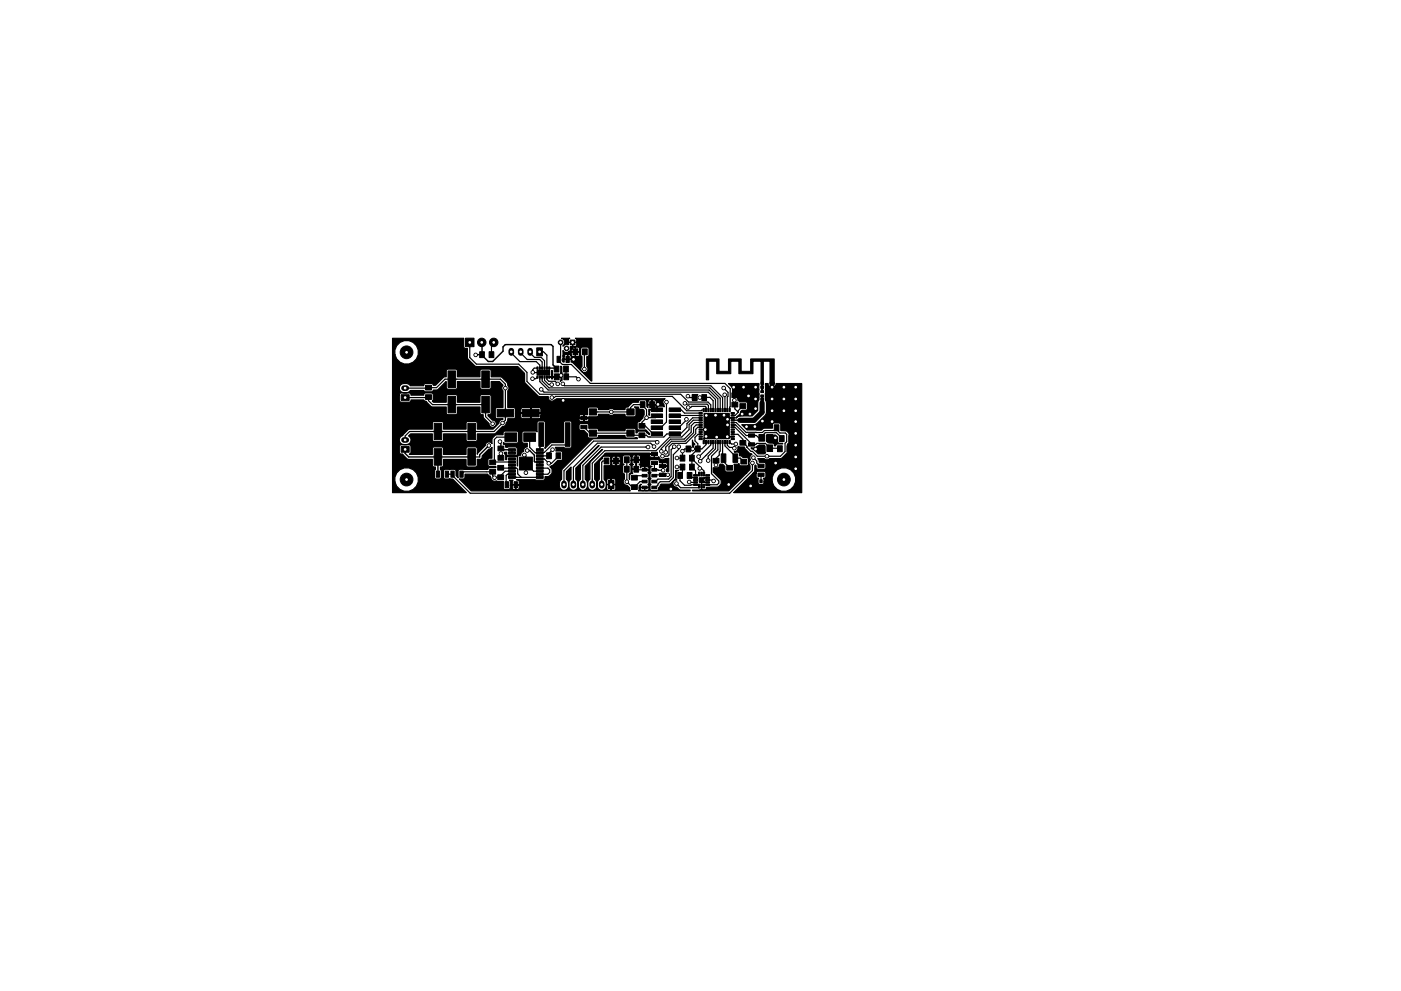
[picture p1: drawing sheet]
<svg xmlns="http://www.w3.org/2000/svg" width="297mm" height="210mm" viewBox="0 0 297 210" stroke-linecap="round" stroke-linejoin="round" font-family="sans-serif">
<g fill="#000" stroke="#000" stroke-width=".21">
<path d="M95 78.7h1.6v3.5h-1.6zM98.7 71.7h1.8v1.8h-1.8zM101.7 74.6h1v1.3h-1zM102.1 78.7h1.7v3.5h-1.7zM103.7 74.6h1v1.3h-1zM113.8 77.8h.3v.5h-.3zM113.8 79.7h.3v.5h-.3zM113.9 78.5h2.6v1h-2.6zM113.9 78.6h1.2v.9h-1.2zM114.3 77.8h.3v.5h-.3zM114.3 79.7h.3v.5h-.3zM114.8 77.8h.3v.5h-.3z"/>
<path d="M114.8 79.7h.3v.5h-.3zM113.8 73.8h1.2v1.7h-1.2zM115.3 78.6h1.2v.9h-1.2zM115.3 77.8h.3v.5h-.3zM115.3 79.7h.3v.5h-.3zM115.8 77.8h.3v.5h-.3zM115.8 79.7h.3v.5h-.3zM116.3 77.8h.3v.5h-.3zM116.3 79.7h.3v.5h-.3zM117.5 77.7h1v1.2h-1zM117.5 79.3h1v1.3h-1zM118.1 75.6h.7v1.3h-.7z"/>
<path d="M119.5 77.7h1v1.2h-1zM119.5 79.3h1v1.3h-1zM120 75.6h.7v1.3h-.7zM120.9 72.1h1v1h-1zM121.5 74h1v1.3h-1zM123.5 74h1v1.3h-1zM149.8 76.1h2.7v2.7h2v-2.7h2.7v2.7h2v-2.7h5v5.2l-.5-.1-.1 .1 .1 .1 .5-.1v.2h-.9v-4.9h-1.4v4.9h-.6v-4.9h-1.7v2.7h-3v-2.7h-1.7v2.7h-3v-2.7h-1.7v4h-.4zM85.1 94.7h1.6v1.2h-1.6zM85.1 83.7h1.6v1.2h-1.6zM90.2 83.7h1.3v1h-1.3zM90.2 81.7h1.3v1h-1.3zM92.1 95.2h1.6v3.5h-1.6z"/>
<path d="M92.1 89.8h1.6v3.5h-1.6zM95 84.1h1.6v3.5h-1.6zM99.2 95.2h1.6v3.5h-1.6zM99.2 89.8h1.6v3.5h-1.6zM102.1 84.1h1.7v3.5h-1.7zM103.8 97.6h1.3v1h-1.3zM103.8 99.6h1.3v1h-1.3zM105.4 86.8h3.5v1.6h-3.5zM105.5 98.7h1.3v1h-1.3zM105.6 94.6h1.2v1h-1.2zM105.6 96.6h1.2v1h-1.2zM107.1 91.8h2.4v1.8h-2.4z"/>
<path d="M107.8 95.2h1.5v.4h-1.5zM107.8 95.8h1.5v.5h-1.5zM107.8 96.5h1.5v.4h-1.5zM107.8 97.1h1.5v.5h-1.5zM107.8 97.8h1.5v.4h-1.5zM107.8 98.4h1.5v.5h-1.5zM107.8 99.1h1.5v.4h-1.5zM110.1 97h2.8v2.7h-2.8zM110.8 86.8h3.5v1.6h-3.5zM111.1 91.8h2.4v1.8h-2.4zM113.7 99.1h1.5v.4h-1.5zM113.7 98.4h1.5v.5h-1.5z"/>
<path d="M113.7 97.8h1.5v.4h-1.5zM113.7 97.1h1.5v.5h-1.5zM113.7 96.5h1.5v.4h-1.5zM113.7 95.8h1.5v.5h-1.5zM113.7 95.2h1.5v.4h-1.5zM114.2 89.7h1v5h-1zM115.9 96.1h1v1.2h-1zM117.9 96.1h1v1.2h-1zM119.8 89.7h1v5h-1zM123.2 88.3h1.3v.7h-1.3zM123.2 90.2h1.3v.7h-1.3zM124.9 86.7h1.6v1.3h-1.6z"/>
<path d="M124.9 91.2h1.6v1.3h-1.6zM128.1 97.2h1v1.2h-1zM130.1 97.2h1v1.2h-1zM132.9 86.7h1.6v1.3h-1.6zM132.9 91.2h1.6v1.3h-1.6zM132.4 98.9h1v1.3h-1zM132.4 96.9h1v1.3h-1zM134.4 98.9h1v1.3h-1zM134.4 96.9h1v1.3h-1zM136.2 99.4h1v.5h-1zM135.5 91.8h1.2v1h-1.2zM135.5 89.8h1.2v1h-1.2z"/>
<path d="M135.8 85.2h1v1.3h-1zM138.1 91.6h2.4v.8h-2.4zM138.1 90.4h2.4v.7h-2.4zM138.1 89.1h2.4v.8h-2.4zM138.1 87.8h2.4v.8h-2.4zM138.1 86.6h2.4v.7h-2.4zM138.2 99.4h1v.5h-1zM137.8 85.2h1v1.3h-1zM138.1 97.8h1.3v.7h-1.3zM138.1 95.9h1.3v.7h-1.3zM139.8 98.5h1.3v.7h-1.3zM141.9 91.6h2.4v.8h-2.4z"/>
<path d="M141.9 90.4h2.4v.7h-2.4zM141.9 89.1h2.4v.8h-2.4zM141.9 87.8h2.4v.8h-2.4zM141.9 86.6h2.4v.7h-2.4zM144.2 96.6h1v1.2h-1zM144.2 98.5h1v1.2h-1zM145.5 94.6h1v1.3h-1zM146.8 83.7h1v1.3h-1zM146.2 96.6h1v1.2h-1zM146.2 98.5h1v1.2h-1zM147.5 94.6h1v1.3h-1zM148.2 87.5h.7v.3h-.7z"/>
<path d="M148.2 88h.7v.3h-.7zM148.2 88.5h.7v.3h-.7zM148.2 89h.7v.3h-.7zM148.2 89.5h.7v.3h-.7zM148.2 90h.7v.3h-.7zM148.2 90.5h.7v.3h-.7zM148.2 91h.7v.3h-.7zM148.2 91.5h.7v.3h-.7zM148.2 92h.7v.3h-.7zM148.2 92.5h.7v.3h-.7zM148.2 93h.7v.3h-.7zM148.8 83.7h1v1.3h-1z"/>
<path d="M149.1 93.4h.2v.7h-.2zM149.1 86.6h.2v.7h-.2zM149.6 93.4h.2v.7h-.2zM149.6 86.6h.2v.7h-.2zM150.2 89.7h.5v.4h-.5zM150.2 88.7h.5v.4h-.5zM150.2 90.7h.5v.4h-.5zM150.2 91.7h.5v.4h-.5zM150.1 93.4h.2v.7h-.2zM150.1 86.6h.2v.7h-.2zM150.6 93.4h.2v.7h-.2zM150.6 86.6h.2v.7h-.2z"/>
<path d="M151.2 89.7h.5v.4h-.5zM151.2 88.7h.5v.4h-.5zM151.2 90.7h.5v.4h-.5zM151.2 91.7h.5v.4h-.5zM151.1 93.4h.2v.7h-.2zM151.1 86.6h.2v.7h-.2zM151.6 93.4h.2v.7h-.2zM151.6 86.6h.2v.7h-.2zM152.2 89.7h.5v.4h-.5zM152.2 88.7h.5v.4h-.5zM152.2 90.7h.5v.4h-.5zM152.2 91.7h.5v.4h-.5z"/>
<path d="M152.1 93.4h.2v.7h-.2zM152.1 86.6h.2v.7h-.2zM151.2 97.2h1.2v1h-1.2zM152.6 93.4h.2v.7h-.2zM152.6 86.6h.2v.7h-.2zM152.9 96.3h1v1.8h-1zM153.2 89.7h.5v.4h-.5zM153.2 88.7h.5v.4h-.5zM153.2 90.7h.5v.4h-.5zM153.2 91.7h.5v.4h-.5zM153.1 93.4h.2v.7h-.2zM153.1 86.6h.2v.7h-.2z"/>
<path d="M153.6 93.4h.2v.7h-.2zM153.6 86.6h.2v.7h-.2zM154.1 93.4h.2v.7h-.2zM154.1 86.6h.2v.7h-.2zM154.6 93.4h.2v.7h-.2zM154.6 86.6h.2v.7h-.2zM155 93h.7v.3h-.7zM155 92.5h.7v.3h-.7zM155 92h.7v.3h-.7zM155 91.5h.7v.3h-.7zM155 91h.7v.3h-.7zM155 90.5h.7v.3h-.7z"/>
<path d="M155 90h.7v.3h-.7zM155 89.5h.7v.3h-.7zM155 89h.7v.3h-.7zM155 88.5h.7v.3h-.7zM155 88h.7v.3h-.7zM155 87.5h.7v.3h-.7zM155.2 83.3h1.2v1h-1.2zM155.2 85.3h1.2v1h-1.2zM154.1 98.7h1.2v1h-1.2zM155.4 96.3h1v1.8h-1zM156.9 83.6h1.2v1h-1.2zM156.9 85.6h1.2v1h-1.2z"/>
<path d="M156.9 95.4h1.2v1h-1.2zM156.9 93.4h1.2v1h-1.2zM157.1 97.4h1.2v1h-1.2zM158.7 93.9h1.3v.7h-1.3zM158.7 92h1.3v.7h-1.3zM161.3 82.9h.6v.4h-.6zM161.3 83.8h.6v.4h-.6zM161.3 81h.6v.5h-.6zM161.3 81.9h.6v.5h-.6zM161.3 84.4h.6v.5h-.6zM160.7 98.5h1.3v.7h-1.3zM160.9 92.2h1.2v1.4h-1.2z"/>
<path d="M160.9 94.4h1.2v1.4h-1.2zM162.4 81.9h.6v.5h-.6zM162.4 84.4h.6v.5h-.6zM163.3 81h.9v.5h-.9zM162.6 94.4h1.2v1.4h-1.2zM162.6 92.2h1.2v1.4h-1.2zM164.2 90.1h1v1.3h-1zM164.9 94.6h1v1.2h-1zM165.3 92.4h1v1.3h-1zM166.2 90.1h1v1.3h-1zM166.9 94.6h1v1.2h-1zM167.3 92.4h1v1.3h-1z"/>
<path d="M92.5 99.9h.7v1.3h-.7zM94.4 99.9h.7v1.3h-.7zM95.6 99.9h.7v1.3h-.7zM97.5 99.9h.7v1.3h-.7zM105.5 100.7h1.3v1h-1.3zM107.1 102.2h.7v1.3h-.7zM107.8 99.7h1.5v.5h-1.5zM107.8 100.4h1.5v.4h-1.5zM107.8 101h1.5v.5h-1.5zM109 102.2h.7v1.3h-.7zM113.7 101h1.5v.5h-1.5zM113.7 100.4h1.5v.4h-1.5z"/>
<path d="M113.7 99.7h1.5v.5h-1.5zM129 101.9h1.2v1.7h-1.2zM133.9 100.8h1.2v1h-1.2zM133.9 102.8h1.2v1h-1.2zM136.2 100.6h1v.6h-1zM136.2 101.9h1v.5h-1zM136.2 103.1h1v.6h-1zM138.2 100.6h1v.6h-1zM138.2 101.9h1v.5h-1zM138.2 103.1h1v.6h-1zM139.8 100.4h1.3v.7h-1.3zM143.7 100.2h1v1.3h-1z"/>
<path d="M145.7 100.2h1v1.3h-1zM147.1 100.7h.8v.3h-.8zM147.1 101.2h.8v.3h-.8zM147.1 101.7h.8v.3h-.8zM147.1 102.2h.8v.3h-.8zM147.1 102.7h.8v.3h-.8zM148.1 102.7h.3v.8h-.3zM148.1 100.2h.3v.8h-.3zM148.6 100.2h.3v.8h-.3zM148.6 102.7h.3v.8h-.3zM149.1 100.2h.3v.8h-.3zM149.1 102.7h.3v.8h-.3z"/>
<path d="M149.6 100.7h.8v.3h-.8zM149.6 101.2h.8v.3h-.8zM149.6 101.7h.8v.3h-.8zM149.6 102.2h.8v.3h-.8zM149.6 102.7h.8v.3h-.8zM151.2 99.2h1.2v1h-1.2zM154.1 100.7h1.2v1h-1.2zM157.1 99.4h1.2v1h-1.2zM161.1 102.9h.5v.6h-.5zM161.1 101.8h.5v.6h-.5zM160.7 100.4h1.3v.7h-1.3z"/>
<circle cx="86.2" cy="74.7" r="1.35"/>
<circle cx="100.9" cy="75.3" r=".37"/>
<circle cx="102.1" cy="72.6" r=".9"/>
<circle cx="104.7" cy="72.6" r=".9"/>
<circle cx="113" cy="79" r=".37"/>
<circle cx="118.9" cy="72.6" r=".5"/>
<circle cx="119" cy="79.6" r=".37"/>
<circle cx="120.1" cy="73.9" r=".5"/>
<circle cx="121.6" cy="76.2" r=".37"/>
<circle cx="123.9" cy="78.3" r=".37"/>
<circle cx="103.7" cy="94.5" r=".37"/>
<circle cx="104.4" cy="89.9" r=".37"/>
<circle cx="106" cy="93.7" r=".38"/>
<circle cx="106.2" cy="96.2" r=".37"/>
<circle cx="106.6" cy="89.7" r=".37"/>
<circle cx="107.1" cy="82.3" r=".37"/>
<circle cx="111.2" cy="96.5" r=".38"/>
<circle cx="111.8" cy="95.6" r=".38"/>
<circle cx="112.9" cy="80.3" r=".37"/>
<circle cx="114.8" cy="82.6" r=".37"/>
<circle cx="116.3" cy="98.3" r=".38"/>
<circle cx="117" cy="81.6" r=".38"/>
<circle cx="117" cy="84.3" r=".37"/>
<circle cx="117.1" cy="95.4" r=".37"/>
<circle cx="118.3" cy="81.4" r=".37"/>
<circle cx="119.3" cy="81.4" r=".38"/>
<circle cx="119.4" cy="84.9" r=".38"/>
<circle cx="122.7" cy="80.4" r=".37"/>
<circle cx="129.6" cy="87.4" r=".37"/>
<circle cx="137.1" cy="88.6" r=".37"/>
<circle cx="137.4" cy="94.9" r=".38"/>
<circle cx="138.7" cy="94.7" r=".37"/>
<circle cx="139.3" cy="93.8" r=".38"/>
<circle cx="139.5" cy="85.8" r=".37"/>
<circle cx="140.2" cy="95.8" r=".38"/>
<circle cx="140.5" cy="96.8" r=".37"/>
<circle cx="140.6" cy="99.8" r=".37"/>
<circle cx="141.1" cy="96" r=".38"/>
<circle cx="141.3" cy="85.3" r=".38"/>
<circle cx="142.9" cy="94.8" r=".37"/>
<circle cx="143.5" cy="97.2" r=".37"/>
<circle cx="143.5" cy="99.1" r=".37"/>
<circle cx="143.9" cy="94.8" r=".38"/>
<circle cx="144.7" cy="95.7" r=".37"/>
<circle cx="145.2" cy="85.6" r=".37"/>
<circle cx="145.5" cy="89" r=".37"/>
<circle cx="145.8" cy="84" r=".38"/>
<circle cx="145.9" cy="86.4" r=".38"/>
<circle cx="146.9" cy="95.2" r=".37"/>
<circle cx="148.1" cy="96.9" r=".38"/>
<circle cx="148.4" cy="99.4" r=".37"/>
<circle cx="148.4" cy="84.3" r=".38"/>
<circle cx="148.4" cy="97.8" r=".37"/>
<circle cx="149.5" cy="91.1" r=".37"/>
<circle cx="149.7" cy="92.6" r=".37"/>
<circle cx="149.8" cy="88.1" r=".37"/>
<circle cx="150.1" cy="97.7" r=".37"/>
<circle cx="151.7" cy="88.1" r=".37"/>
<circle cx="151.8" cy="98.7" r=".37"/>
<circle cx="151.9" cy="92.7" r=".37"/>
<circle cx="153.4" cy="82.3" r=".38"/>
<circle cx="153.5" cy="88.1" r=".38"/>
<circle cx="153.6" cy="83.8" r=".38"/>
<circle cx="154.2" cy="92.6" r=".38"/>
<circle cx="154.2" cy="89" r=".37"/>
<circle cx="154.2" cy="90.1" r=".37"/>
<circle cx="155.5" cy="82.1" r=".37"/>
<circle cx="155.7" cy="95.1" r=".37"/>
<circle cx="155.7" cy="84.9" r=".37"/>
<circle cx="156" cy="94.2" r=".37"/>
<circle cx="157.3" cy="87.8" r=".37"/>
<circle cx="157.6" cy="82.1" r=".37"/>
<circle cx="158.3" cy="90.5" r=".37"/>
<circle cx="158.7" cy="84" r=".37"/>
<circle cx="159" cy="87.8" r=".37"/>
<circle cx="159.5" cy="98.2" r=".37"/>
<circle cx="159.7" cy="97.1" r=".37"/>
<circle cx="160" cy="90.5" r=".37"/>
<circle cx="160.2" cy="95.3" r=".38"/>
<circle cx="160.2" cy="82.1" r=".37"/>
<circle cx="160.2" cy="86.7" r=".38"/>
<circle cx="160.2" cy="84.6" r=".38"/>
<circle cx="161.6" cy="89.3" r=".37"/>
<circle cx="162.6" cy="96.8" r=".37"/>
<circle cx="163.7" cy="89.4" r=".37"/>
<circle cx="163.7" cy="87.1" r=".37"/>
<circle cx="163.7" cy="82.1" r=".37"/>
<circle cx="163.7" cy="84.6" r=".37"/>
<circle cx="164.4" cy="92.9" r=".37"/>
<circle cx="164.5" cy="98.2" r=".37"/>
<circle cx="166.2" cy="87.1" r=".37"/>
<circle cx="166.2" cy="82.1" r=".37"/>
<circle cx="166.2" cy="84.6" r=".38"/>
<circle cx="168.7" cy="87.1" r=".37"/>
<circle cx="168.7" cy="89.4" r=".37"/>
<circle cx="168.7" cy="82.1" r=".37"/>
<circle cx="168.7" cy="96.9" r=".37"/>
<circle cx="168.7" cy="94.4" r=".37"/>
<circle cx="168.7" cy="99.4" r=".37"/>
<circle cx="168.7" cy="91.9" r=".37"/>
<circle cx="168.7" cy="84.6" r=".37"/>
<circle cx="86.2" cy="101.7" r="1.35"/>
<circle cx="104.9" cy="101.3" r=".37"/>
<circle cx="111.5" cy="100.3" r=".37"/>
<circle cx="132.9" cy="102.2" r=".37"/>
<circle cx="141.6" cy="100.7" r=".37"/>
<circle cx="142.2" cy="103.8" r=".37"/>
<circle cx="143.4" cy="102.6" r=".37"/>
<circle cx="146.1" cy="102.3" r=".38"/>
<circle cx="151.3" cy="102" r=".37"/>
<circle cx="154.5" cy="102.8" r=".38"/>
<circle cx="159.1" cy="103.1" r=".38"/>
<circle cx="166.2" cy="101.7" r="1.35"/>
</g>
<path d="M108.4 74.4v.5M110.4 74.4v.5M112.4 74.4v.5M85.7 93.3h.4M85.7 82.3h.4M119.6 102.5v.5M121.6 102.5v.5M123.6 102.5v.5M125.6 102.5v.5M127.6 102.5v.5" fill="none" stroke="#000" stroke-width="1.2"/>
<path d="M155.6 82.1l.2 .3v1.4M158.3 90.5h.5M161.6 85.5h.1M161.6 81.3v1.8M161.6 84v1.4M161.6 85.4v.1M163.7 82.1h5v2.5M166.2 84.6h-2.5v2.5h5v12.3l-1.2-1.2h-3M168.7 89.4h-6.9l-.2-.1-1.3 1.2" fill="none" stroke="#000" stroke-width=".5"/>
<g fill="none" stroke="#000" stroke-width=".25">
<path d="M99.6 72.6v3.2l1.4 1.5h9l1.7 1.7v1.9l2.7 2.7h29.9l1.7 1.7h4.1l.6 .6v1.1M100.9 75.2l-.1 .1M102.1 72.6l.1 .1M102.2 75.2v.2M104.7 72.6l-.5 .5v2.1M108.4 74.6v.3l1.8 1.8h3.5l.8 .8v.6M110.4 74.6v.3l1.4 1.4h2.6l.5 .5v1.3M112.4 74.6v.3l.9 .9h1.4l.8 .7v1.6M113.9 78.1h-.6l-.3 .3v.6h2.2M113.9 80l-.3 .3h-.7M114.4 74.6h.8l.7 .7v2.8M114.5 80v1l1.7 1.7h34.1l1.9 1.9v2.4"/>
<path d="M114.9 80v.8l1.5 1.5h34.1l2.2 2.2v2.5M115.5 80v.7l.9 .9h.6M115.9 80v.5l.5 .4h1.3l.5 .5M117.8 78.1l.2 .2v-.1M118.9 72.6v3.2l-.4 .4v.3l.7 .8h1.9l4.1 4h28.5l1.1 1.2-.1 4.5M118.9 79.6l-.2 .3-2.2 .1M120 78.3l.1 1.6h2.1l.4 .5M121.4 72.6v1.4l.6 .6v1.2l-.4 .4h-1.2M124 74.6l-.1 3.7M85.9 82.3l6.6-.1 1.9-1.8h11.7l1 1.1v7.6l-2.3 2.4h-18l-.9 1v.8M85.9 84.3l4.9-.1v.8l.9 .8h11.3v2.6l1.4 1.5M100 96.9h1.7"/>
<path d="M104.5 98h4M106 93.7l.2 .2M106.1 99.2l3.4 .1 .3 .3v.9l.7 .8M106.2 96.2v.9M106.2 95.1l.3 .3M108.3 92.7h-3l-.5 .5v4.5l-.4 .4M108.5 100h-1.4l-1 .9v.3l-1.3 .1M108.5 95.4v.7M108.5 98.7v.6M111.2 96.5l.3 .2v3.6M111.5 98.3l1.6 1.7h1.4M112.5 87.6v1.1l-2.1 2.1v5l-.9 .9h-1"/>
<path d="M112.6 99.4h.1M114.5 99.3h1.7l.3 .4v.5l-.4 .4h-1.6v.7h-6M114.8 92.2v2.4l-.3 .3v.5M114.8 82.6l.5 .6h34.9l1.5 1.5v2.3M117 84.3h.5l.3-.2h24.7l3.1 3h3.1l.5-.1M117.1 95.4l-.7 .7v.6h-1.9M118.4 96.7l-1.5 1.6h-.5l-1-.9h-.9M119.3 81.4l.4 .4h31l2.5 2.5v2.7M120.4 92.2v2l-.3 .2h-3.1l-1.6 1.6-.9 .1h-1l-1.2-1.2v-2.2M125.7 87.4h8v-.9l.6-.7h1.7l1.1 1.1v1.7M128.6 97.8h-.8l-.2 .3v4.7M132.9 97.5v4.7l1.2 1.1h.4l1.2-1.1h1"/>
<path d="M134.9 99.5l.1 .2h1.7M137.1 88.6l-1 1v.7h.7l1.7 1.7h.8M137.4 94.9h-10l-3.8 3.8v4.1M137.8 92.7h.1M138.7 94.7l-.8-.7h-11.2l-5.1 5.1v3.7M138.8 96.3h-1.8l-1.2 1.2h-.9M138.8 98.2l-.1 1.5 1.9 .1M138.9 85.8v1.1l.4 .4M139.3 93.8l-.2-.2h-13.2l-6.3 6.3v2.9M139.3 88.2l-.3 .4h-1.9M139.5 85.8h-1.3M141.3 85.3v4.2l-1.2 1.2h-.8"/>
<path d="M142.9 94.8l-.6 .6v5.7l-.5 .5h-2.3l-.5 .6h-.3M143.2 87h1.3l.6 .6h3.5M143.5 99.1h1.2v1l-.5 .6v1.3l.9 1 2.4-.2M143.6 88.1h5M143.9 94.8v.5l-1.1 1.2v4.8l-.9 .9h-1.9l-1 1.2h-.3M145.2 85.6l.2 .1h4.5l.3 .3v1M145.5 89l-1.6 1.7h-.8M145.9 84l.3 .3h1.1M145.9 86.4h.5l.3-.2h2.8l.2 .2v.6M146.7 97.3l1.7 1.7v.4h.3l.5 .5v.7M146.9 95.2h-1.7l-.5 .5v1.5h-1.2M147.9 95.2l-1.2 1.3v2.6l.8 .8v.9"/>
<path d="M148.4 84.3h2.1l.7 .7v2M148.5 97.8h.1M148.6 88.6h-1.7l-1.3 1.3v.8l-1.3 1.4h-2.9l-.7 .6h-3.3l-.3-.4h-3l-.4-.4h-8.6l-1.3-1.3M148.6 89.6h-1.4l-.6 .7v1.4l-1.5 1.5h-2.9l-2 1.9v.7M148.6 90.6h-.7l-.4 .5v.9l-2.1 2.1h-2.8l-.8 .7v1.7l-.2 .3h-1.1M148.6 91.6v.5h-.6l-.7 .7v.7l.6 .6v1.1M148.6 89.1h-1.6l-.9 .9v1.2l-1.6 1.5h-2.5l-2.9 2.9h-10.9l-2.6 2.7v4.5M148.6 90.1h-1l-.5 .6v1.1l-1.9 1.8h-2.8l-1.3 1.3v1.1M149.3 84.3h.1M149.6 96.7h.1M149.8 88.1l.7 .8M150.2 93.8h-.5v.5l-.9 .9h-.9"/>
<path d="M150.5 90.9l-.3 .2h-1.6M150.5 91.9l-1.3 1.1v.8M150.7 93.8v.6l-2.6 2.5M151.2 93.8v1.3l-2.7 2.7M151.7 88.1l-.2 .2v1.6M151.7 93.8v1.4l-1.5 1.6v.9M152.2 93.8v1.6l-1.3 1.4v3.7l1.5 1.5v.5l-.4 .3h-2M152.5 91.9v.3l-.6 .5M152.7 93.8v1.9l-.2 .2v.6l-.7 .7v1.5M153.2 93.8v3.2l.2 .2M153.2 97.2v.5l1.5 1.5M153.4 82.3l1 1v.8l-.2 .1v2.8"/>
<path d="M153.5 91.9l.7 .7h1.1M153.5 88.1l.7 .7v1.3M153.6 83.8l.1 3.2M153.7 93.8v.8l2.6 2.6h.6l.8 .7M153.7 87h.1M154.2 93.8v.7l.5 .4h.8l.2 .2M154.2 90.1h.1M154.7 93.8l.4 .4h.9M155.3 90.1h.7l2.2 2.3h2.2l.5 .5h.6v-.4l.8-.7h2.3l1.1 1.2M155.3 89.6h.8l2.1 2.2h3.4l.5-.5h2.5v-.2l.8 .8h1.1l.3 .3v1.5l-.4 .3v1.8l-.9 1h-4.9l-1.1-1h-.3l-.8-.9v-.2l-.9-.8v-.7l-1-1.1h-1.2v-.5M155.3 87.6v.5M155.3 90.6h.5l3.5 3.7h1l.2-.2h1.8l.9 1 2.1 .1"/>
<path d="M155.5 85.5l.3 .3v.9l.7 .7M155.6 82.1h4.6v4.6l-1.2 1.1h-1.7l-.3 .4h-.4l-.5 .4h-1.6l-.3 .4-.7-.1M155.6 97.2l.7 .7M155.7 84.9v.8M157.5 86.1l-1 1v.4l-.6 .6h-.7M158.4 94.9h.1M159.5 98.2v1.6l-4.8 4.8h-55l-3.7-3.7v-.3h-1.3M159.7 97.1l.8 .7v.4l.5 .6h.3M160 90.5h-1.7M161.3 95.1l-.2 .2M161.5 95.1l-.2 .2h-1.1M162.9 92.9h1.5"/>
<path d="M162.9 94.4v.7M164.8 90.9l.2 .2M164.9 95.1l.1 .1M166.3 89.4l.3 .4v.9M105 100.1h-6.6l-.6 .5M108.5 100.6h-.9l-.3 .3v1.8l.1 .1M136.7 100.9h-1.8l-.4 .4M141.6 100.7h-2.7l-.2 .2M143.4 102.6l.9 .9h3.8l.1-.4M146.1 102.3h1.4M146.2 100.9l.6 .4h.7M147.5 101.3h.1"/>
<path d="M149.6 101.3v.1M150 101.3l-.7 .1M150 102.3h-1.1l-.1 .2v1.4M150 101.8h1.1l.2 .2M154.7 101.2v1.4l-.2 .2M161.3 100.7v1.4"/>
</g>
<g fill="none" stroke="#000" stroke-width=".3">
<path d="M102.2 75.4l1.3 1.3h1l2.2-2.2v-.9l.4-.5h9.8l.3 .4v3.9l.8 .8M102.2 72.7v2.5h-1.3M114.4 74.6v.3M116.5 78.1h1.3M85.9 95.3v.9l.8 .7h13.3M92.8 96.9v3.7M103.7 94.5l-2 2v.4M106.2 93.9v1.2M106.5 95.4h2M111.8 95.6h.5l1 1v1.3l.1 .1h1.1v.7M134.9 97.5v2M155.3 89.1h1.5"/>
<path d="M156.8 89.1l.1 .1M158.7 84l.6 .6h.9M166.2 84.6h2.5M104.4 100.1v.8l.4 .4M159.2 103.1l2.1 .1"/>
</g>
<path d="M163.7 81.3v.8" fill="none" stroke="#000" stroke-width=".9"/>
<path d="M161.6 85.5v2l-1.7 1.7h-3" fill="none" stroke="#000" stroke-width="1.1"/>
<path d="M83.2 71.8h15.1v1.9l.2 .2h.6v2.1l1.6 1.6 .3 .2h8.8l1.4 1.4v1.7l.2 .4 2.7 2.7 .3 .2h1.9a.82 .82 0 0 0 .4 .9 .82 .82 0 0 0 1-.3l.3-.2h23l-.1 .1a.75 .75 0 0 0-.1 1.2v.4l-.2-.1h-1.2l-.1 .8-1.5-.1-.1 1.2-.1-1.3 1.7 .1v-.6l-.3-.5h-1.5l-.1 .7-.3-.3v-1.1h.3l.1 .7h.7l.1-.9v.9h.7l.1-.7-.3-.3h-1.1l-.3 .3h-.3l-.3-.3-1.2 .1-.2 .4-1.3 .1-.9 1-.6 .1-.1 .4h-2.3l-.2-.1a.74 .74 0 0 0-1 .1h-2.1l-.2-.5h-1.9l-.2 .3v1.3h-.7l-.1 .7h.9l.1-.3h1.8l.3-.5h2.1l.2 .1a.74 .74 0 0 0 1-.1h2.3l.2 .5h1.8l.2-.1 .1-.3v-1.3l-.3-.3h.9l.2 .4 .7 .1 .3 .2v1l-.3 .6-.7 .8-.5 .2v1.3l.4 .2h1.4l.8 .8v.2l-1-.7h-1.4l-.2 .3h-.3v-.7l-.3-.2h-1.7l-.3 .5h-5.6l-.2-.5h-1.9v-.8l-.2-.2h-1.6l-.2 .3v.9l.2 .2h.8l.8 .8v.6l.2 .2h1.8l.3-.5h5.6l.2 .5h2.4l.1 .2h-9.5l-6.5 6.4-.1 .4v1.8a1.33 1.33 0 0 0-.5 1.3 1.33 1.33 0 0 0 1 1.1 1.33 1.33 0 0 0 1-1.1 1.33 1.33 0 0 0-.5-1.3v-1.6l1-1v2.6a1.33 1.33 0 0 0-.5 1.3 1.33 1.33 0 0 0 1 1.1 1.33 1.33 0 0 0 1-1.1 1.33 1.33 0 0 0-.5-1.3v-2.4l4.8-4.8h.1l-3.9 4v3.2l-.2 .1a1.37 1.37 0 0 0 .7 2.3 1.33 1.33 0 0 0 1-1.1 1.33 1.33 0 0 0-.5-1.3v-2.8l3.7-3.5-2.7 2.7v3.6l-.2 .1a1.37 1.37 0 0 0 .7 2.3 1.12 1.12 0 0 0 1-1.6v.6a.99 .99 0 0 0 1.1 .9 .99 .99 0 0 0 .9-1.1v.8l.2 .3 .8-.1v-1.1v1.1l.7 .1 .2-.1v-1.1l-1.9 .1-.1-.8-.2-.2h.3l.1 .9h.9v-1.1v1.1h.9l.1-.9-.3-.3h-1.4l-.3 .3-.5-.2v-2.9l1.3-.1 .1-.8h.2v.6l.2 .2 .6 .1 .1-1v.9h.7l.2-.2-.1-.7-1.9 .1v-.8h.2l.1 .7h.8v-.9v.9h.8l.1-.7-.3-.3h-1.2l-.3 .3h-.2l-.4-.3-1.3 .1-.1 .4-.6 .6v3.8l-.5 .8-.1-.4-.4-.4v-3.2l2.1-2.1h9.5l.2 .6h.8v-.7l-10.5 .1 .2-.3h9.3l.1 .2h1v.7l.9-.1 .1 .3a.75 .75 0 0 0 1.2 .1l.8-.1v2.8h-.5v-.5l.2-.2-.1-.5h-1v-.6l.1 .6h.9l.1-.4-.2-.2-1.5-.1v-.4l-.4-.2h-1.3l-.4 .2v1l.5 .2-.4 .5v.7l.2 .2-.2 .3v.7l.2 .2-.2 .4v.7l.2 .2-.2 .3v.7l.4 .3h1.2l.8-1.4h1.7l.3-.1 1-1.1 .1-1.7h.5l-.5 .3v1.4l.2 .3h-.2a.76 .76 0 0 0-.6 .9 .76 .76 0 0 0 .8 .6l.6 .6 2.2 .1v.1h-10.9l.1-.6h.3v.4l.3 .2 .6-.1v-.6l.1 .7h.5l.3-.3-.1-.4-2 .1v-.4l.4-.4 .1 .1-.2 .3 .1 .3 1.7-.1-.2-.5 .2-.4v-.6l-.2-.3 .2-.3v-.7l-.2-.2 .2-.5-.9-.1v-.6v.6h.8l.1-.4-.3-.3h-1.2l-.3 .3v-.5l-.3-.3 .3-.3-.1-.7h-.8v2l-.9 .1 .1 .9h-.4l-.2 .2v1l-.1-.1v-1l.3-.1 .1-.3v-1.4l-.3-.3 .3-.2v-.7h.2v.6l.3 .3-.3 .3v.7h.9v-2l-1.1 .1v-.8h.2l.1 .7h.8v-.9v.9h.8l.1-.7-.3-.3h-1.2l-.3 .3h-.2l-.2-.2-1.2-.1-.4 .3v1.4l.3 .3-.3 .4v1.3l.1 .2 .3 .2v1a.75 .75 0 0 0-.2 .9 .75 .75 0 0 0 .7 .5l.6 .5 .1 .6h-33.7l-2.5-2.5 1.1-.1 .1-.9h4.8l.1 .3 .4 .1a1.26 1.26 0 0 0 1.1 1.1h1.7v1.4l.2 .4h1l.3-.3v-.7h.4l.1 .8 .6 .2 .1-1.1v1l.4 .1 .3-.3v-.7h-1.9v-.7l-.2-.3h.8l-.2 .2 .1 .7h1.3v-.8l-.5-.2 5.7 .1 .3-.3 .1-.5h.5a1.16 1.16 0 0 0 1-.9 1.16 1.16 0 0 0-.5-1.2l.7-.3 .9-1h.8l.3-.2v-1.6l-.4-.2h-1.1l.1-.5-.2-.3 3.1 .2 .4-.3v-5.1l-.1-.3-1.3-.1-.3 .2v4.4h-2.7l-1.2 1.2v-5.5l-.4-.3h-1.1l-.2 .4v1.9l-.4-.1h-2.4l-.4 .2v2.1l.2 .2h.9v.8h-.2a.76 .76 0 0 0-.6 1l-.5 .3-.1 .5h-.4l-.2 .2-.1 2.1-.1-2.2h-2.1l-.1 .8h-.2v-1l-.2-.2 .1-.3h.3l.1 .7 2.2-.1-.1-1.7-.3-.1-2.1 .1-.1-.5-.4-.1v-.4l.4 .1 2.7-.1 .1-2.1-.2-.3h-2.6l-.4 .2v.5l-1.6 .1-.8 .8v1a.76 .76 0 0 0-.9-.3 .76 .76 0 0 0-.5 .7l-1.7 1.9-.1-1.5-2-.1-.3 .4v1.2h-4.8v-1.3l-.3-.3-1.9 .1-.1 1.5h-4.8l-.1-.1 .3-.4-.1-1.4-1.9-.1-.4 .2v1.5l.2 .2h.5l1 1.1 5.3 .1v1.3l.2 .3h.4v.5l-.2 .3v1.3l.1 .3 .3 .1h.8l.3-.2v-1.5l-.2-.3v-.5h.4l.2-.3v-1.3h4.8l.1 1.5 2 .1 .3-.4v-1.2l.9-.2 .1-.6 1.4-1.4 .5-.1 .2-.3v2.3h-.6l-.2 .2v1.3l.3 .3h1.3v.2h-1.4l-.3 .4h-6l-.3 .3v1.5l-.4-.5v-1l-.2-.3h-2.1l-.4 .2 .1 1.7 1.9 .1 2.9 2.9h-15.7v-2.3h.5a2.53 2.53 0 0 0 3.9 1.7 2.53 2.53 0 0 0 0-4.2 2.53 2.53 0 0 0-3.9 1.6v.9h-.5v-18.5h1.5v1.2l.2 .4h2l.2-.4h2.8l.2 .2h.3l1.1 1.2 3.1 .1v1.3l.4 .3 1.9-.1 .1-1.5h4.8v1.3l.2 .3h.4l.1 .6 1.2 1.3v.1a.77 .77 0 0 0 .9 .7 .77 .77 0 0 0 .6-.9 .77 .77 0 0 0-.8-.7l-.9-.9v-.2h.4l.2-.4v-3.5l-.2-.4-2 .1-.1 1.5h-4.8v-1.3l-.4-.3-1.9 .1-.1 1.5h-2.7l-.2-.2 .2-.4-.1-1.1-.3-.2h-1.4l-.3 .4h-2.7l-.1-.3-.3-.1h-1.6l-.3 .1-.1 .2h-1.5v-1.4h1.4a1.33 1.33 0 0 0 1.1 1 1.33 1.33 0 0 0 1.3-.4h2.9l.3 .2h1.4l.3-.3 1-.2 1.7-1.6v1.3l.4 .3 1.9-.1 .1-1.5h4.8v1.3l.3 .3 1.9-.1 .1-1.5h1.8l.7 .7-.1 .2a.74 .74 0 0 0 .1 1v3.6h-1.3l-.3 .3 .1 1.9 1.5 .1v.2a.73 .73 0 0 0-.8 .8l-1.3 1.2h-3.3v-1.3l-.4-.3-1.9 .1-.1 1.5h-4.8l-.1-1.5-1.8-.1-.4 .2v1.4l-5 .1-1.3 1.2a1.08 1.08 0 0 0-.7 1.4 1.08 1.08 0 0 0 1.5 .6 .97 .97 0 0 0 .9-.7 .97 .97 0 0 0-.5-1.1l.5-.4h4.6l.1 1.5 1.9 .1 .3-.3v-1.3h4.8l.1 1.5 1.9 .1 .4-.3v-1.3l3.7-.1 1.6-1.5h.2a.74 .74 0 0 0 .6-.8l.3-.4 .1-.5 1.5-.1 .1-1h1.1v.8l.3 .3h1.8l.1-1.2v1.2h10.2l.1 .6h.8l.1-.7 .1 .7h.6l.3-.3-.1-.4-10.2 .1 .2-.5h8.1l.1 .4h.9l-.1-.7h-.6l-.3 .3h-8.1l-.1-.7-5.3 .1v-.9h1.1l.1 .8h2v-1l.1 1h2l.1-.8-.3-.3h-3.7l-.3 .3h-1.1l-.4-.3h-1.2v-3.6l.1-.1a.74 .74 0 0 0-.1-1l-.2-.7-1.2-1.1-2.2-.1v-1.2l-.2-.4-2 .1-.1 1.5h-4.8l-.1-1.5-1.9-.1-.4 .2v1.4l-.6 .2-1.7 1.6h-.4l-.1-.2-.3-.1h-1.3l-.2 .1-.2 .3h-2.8a1.33 1.33 0 0 0-1.3-.4 1.33 1.33 0 0 0-1.1 .9h-1.4v-7.1h.5l.4 .9a2.53 2.53 0 0 0 4.2 .1 2.53 2.53 0 0 0-1.6-3.9 2.53 2.53 0 0 0-3 2.9h-.5zM116.9 78.6h.2l.2 1.3h1.5l.1-2.2 .2 .1 .1 2.9-.4 .2 .1-.3-.1-.7h-1.5l-.1 .5h-.3v-.4h-.4l.5-.1zM119.1 71.8h1.7l-.3 .3 .1 .5h1.6l.1-.5-.3-.3h3.5v9l-4-3.8-.4-.2-.1-.6h-1.3l-.1 .6-.4-.2 .2-1.1h.2l.1 .7h.6v-.9l.1 .9h.7v-.7l-.3-.3h-.9l-.3 .3h-.2v-1.1a.85 .85 0 0 0 1 .3h.7v.6l.3 .4 .6-.1v-1l.1 1.1h.5l.3-.4-.1-.7-2.4 .1a.81 .81 0 0 0 .6-.8l.2 .7h.8v-.9v.9h.8l.1-.6h.2v1.3l.3 .3v2.1a.76 .76 0 0 0-.1 1.1 .76 .76 0 0 0 1.2 0 .76 .76 0 0 0-.1-1.1v-2l.4-.1 .1-.3-.1-1.5-1.3-.2-.3 .1-.1 .3h-.2l-.3-.4h-1.2l-.4 .3-.1-.4 .5-.1v-.8l.1 .9h.5l.2-.1 .1-.7-1.7-.1-.1 .5a.85 .85 0 0 0-1.1 .4v-.1a.89 .89 0 0 0 .3-.9 .89 .89 0 0 0-.6-.7zM146.8 93.4a.87 .87 0 0 0 .5 .9l-.2 .2v.9l-.3 .3zM146.8 83.7h1.1a.76 .76 0 0 0-.1 1.1h-1zM149.3 87.7h5.3a.74 .74 0 0 0 .3 .9 .9 .9 0 0 0-.3 1.2v2.5l.3 .3-.3 .5h-5l-.3 .1v-1.7l-.3-.4a.9 .9 0 0 0 .3-1.1zM151.4 99.3a.77 .77 0 0 0 .8 0 .77 .77 0 0 0 .4-.7l.1-.1h.5l.5 .5v.9l.4 .2 1.5-.1 .1-.3-.1-1.2 1.1-.1 .1 .3 .3 .1 1.5-.1 .1-.3-.1-1.2-1.1-.1-.4-.4h-.3v-.5l-.2-.3h-.9a.77 .77 0 0 0 .7-1.1l.2-.1 1.2 .1 .2 .5 .9 .8 .5 .3a.74 .74 0 0 0-.3 1.2 .75 .75 0 0 0-.1 1.2v.8l-4.5 4.5h-7.7v-.1l1.5-.1 .5-.2a.57 .57 0 0 0 .6 .2 .57 .57 0 0 0 .4-.5h2.2a1.1 1.1 0 0 0 .8-1.7l-1.4-1.4zM154.4 81.4h6.5v1.9l.1 .3-.1 1.2-.3 .7v1.6l-1.1 1.1h-2.6l-.9 .4a1.78 1.78 0 0 0 1-1.1l.3-.5 1.1-.1 .1-1.4-.4-.2h-1.3l-.3-.3a.75 .75 0 0 0-1.2-.7v-2zM159.2 95h.9l.6-.4h1.4l.1 .1 .1 1.4-.3 .2h-1.2l-.9-.9zM162.3 81.4h.6l.1 .4 .3 .1h1l.2-.5h5.5v23.1h-14.4l4.1-4.1h.6v.8l.5 .3-.1 .9 .2 .4h.8l.3-.6h1.7a2.53 2.53 0 0 0 3.9 1.6 2.53 2.53 0 0 0 0-4.2 2.53 2.53 0 0 0-3.9 1.7v.9h-1.7l-.1-.7 .4-.1 .1-.3-.1-1-1.6-.1-.3 .1-.1 .3h-.6l.3-.4v-1.2l.2-.1 .1 .6 .2 .2h1.8l.1-.3-.1-1-1.3-.1-.3-.8h1.3a.73 .73 0 0 0 1.2 0h2.5l1.1-1.1 .1-.4v-1.5l.4-.6v-1.5l-.2-.4-.4-.4-1.2-.1v-1.3l-.3-.3-1.3 .1-.1 1h-1.7l-.7 .5-3-.1-1.1-1.1 2.9-.1 2.2-2.2 .1-2.3-.2-.6-.1-1.3 .1-.3zM162.5 92.3h1.9l.5 .5 .1 1.1 .9 .2v.1h-1.2l-.2 .4h-.3v-.3l-.2-.3h-1.1l-.4-.4zM148.3 101.4h1.1l-.2 .3 .1 .4 .1 .2h-.3a.54 .54 0 0 1-.8-.2z" fill="#000" stroke="#000" stroke-width=".25"/>
<g fill="#fff" stroke="#fff" stroke-width=".21">
<circle cx="161.6" cy="89.3" r=".18"/>
<circle cx="160" cy="90.5" r=".17"/>
<circle cx="158.3" cy="90.5" r=".17"/>
<circle cx="111.2" cy="96.5" r=".17"/>
<circle cx="159.2" cy="103.1" r=".17"/>
<circle cx="168.7" cy="84.6" r=".18"/>
<circle cx="158.7" cy="84" r=".18"/>
<circle cx="151.9" cy="92.7" r=".18"/>
<circle cx="149.6" cy="91.1" r=".17"/>
<circle cx="151.7" cy="88.1" r=".17"/>
<circle cx="153.5" cy="88.1" r=".17"/>
<circle cx="154.2" cy="90.1" r=".18"/>
<circle cx="149.7" cy="88.1" r=".17"/>
<circle cx="149.7" cy="92.6" r=".17"/>
<circle cx="154.2" cy="92.6" r=".17"/>
<circle cx="106.5" cy="89.7" r=".17"/>
<circle cx="157.3" cy="87.8" r=".17"/>
<circle cx="159" cy="87.8" r=".17"/>
<circle cx="160.2" cy="86.7" r=".17"/>
<circle cx="160.2" cy="84.6" r=".18"/>
<circle cx="160.2" cy="82.1" r=".17"/>
<circle cx="157.6" cy="82.1" r=".17"/>
<circle cx="164.4" cy="98.2" r=".17"/>
<circle cx="168.7" cy="99.4" r=".17"/>
<circle cx="168.7" cy="96.9" r=".17"/>
<circle cx="168.7" cy="94.4" r=".17"/>
<circle cx="168.7" cy="91.9" r=".17"/>
<circle cx="163.7" cy="89.4" r=".17"/>
<circle cx="168.7" cy="89.4" r=".17"/>
<circle cx="168.7" cy="87.1" r=".17"/>
<circle cx="166.2" cy="87.1" r=".17"/>
<circle cx="163.7" cy="87.1" r=".17"/>
<circle cx="163.7" cy="84.6" r=".18"/>
<circle cx="166.2" cy="84.6" r=".18"/>
<circle cx="168.7" cy="82.1" r=".17"/>
<circle cx="166.2" cy="82.1" r=".17"/>
<circle cx="163.7" cy="82.1" r=".17"/>
<circle cx="155.6" cy="82.1" r=".17"/>
<circle cx="143.5" cy="97.2" r=".17"/>
<circle cx="143.5" cy="99.1" r=".17"/>
<circle cx="144.7" cy="95.7" r=".17"/>
<circle cx="160.2" cy="95.3" r=".17"/>
<circle cx="154.2" cy="89" r=".17"/>
<circle cx="154.5" cy="102.8" r=".17"/>
<circle cx="137.1" cy="88.6" r=".18"/>
<circle cx="146.9" cy="95.2" r=".17"/>
<circle cx="129.6" cy="87.4" r=".17"/>
<circle cx="145.9" cy="84" r=".17"/>
<circle cx="164.4" cy="92.9" r=".17"/>
<circle cx="113" cy="79" r=".18"/>
<circle cx="123.9" cy="78.3" r=".18"/>
<circle cx="122.6" cy="80.4" r=".17"/>
<circle cx="132.9" cy="102.2" r=".18"/>
<circle cx="111.5" cy="100.3" r=".18"/>
<circle cx="116.4" cy="98.3" r=".17"/>
<circle cx="104.8" cy="101.3" r=".17"/>
<circle cx="106.2" cy="96.2" r=".18"/>
<circle cx="107.1" cy="82.3" r=".18"/>
<circle cx="103.7" cy="94.5" r=".17"/>
<circle cx="111.8" cy="95.6" r=".17"/>
<circle cx="100.8" cy="75.3" r=".18"/>
<circle cx="106" cy="93.7" r=".18"/>
<circle cx="142.2" cy="103.8" r=".18"/>
<circle cx="148.4" cy="99.4" r=".18"/>
<circle cx="155.7" cy="84.9" r=".17"/>
<circle cx="139.5" cy="85.8" r=".17"/>
<circle cx="148.4" cy="84.3" r=".18"/>
<circle cx="151.8" cy="98.7" r=".17"/>
<circle cx="162.6" cy="96.8" r=".17"/>
<circle cx="119.4" cy="84.9" r=".17"/>
<circle cx="121.6" cy="76.2" r=".17"/>
<circle cx="118.9" cy="79.6" r=".18"/>
<circle cx="104.4" cy="89.9" r=".18"/>
<circle cx="117.1" cy="95.4" r=".18"/>
<circle cx="153.6" cy="83.8" r=".18"/>
<circle cx="145.5" cy="89" r=".17"/>
<circle cx="153.4" cy="82.3" r=".17"/>
<circle cx="141.3" cy="85.3" r=".17"/>
<circle cx="140.5" cy="96.8" r=".17"/>
<circle cx="137.4" cy="94.9" r=".17"/>
<circle cx="140.2" cy="95.8" r=".17"/>
<circle cx="138.7" cy="94.7" r=".17"/>
<circle cx="141.1" cy="96" r=".17"/>
<circle cx="139.3" cy="93.8" r=".17"/>
<circle cx="143.4" cy="102.6" r=".17"/>
<circle cx="141.6" cy="100.7" r=".17"/>
<circle cx="148.5" cy="97.8" r=".17"/>
<circle cx="146.1" cy="102.3" r=".17"/>
<circle cx="140.6" cy="99.8" r=".17"/>
<circle cx="148.1" cy="96.9" r=".17"/>
<circle cx="159.7" cy="97.1" r=".17"/>
<circle cx="155.7" cy="95.1" r=".17"/>
<circle cx="150.2" cy="97.7" r=".17"/>
<circle cx="151.3" cy="102" r=".18"/>
<circle cx="119.3" cy="81.4" r=".17"/>
<circle cx="112.9" cy="80.3" r=".17"/>
<circle cx="114.8" cy="82.6" r=".17"/>
<circle cx="117" cy="81.6" r=".17"/>
<circle cx="145.2" cy="85.6" r=".18"/>
<circle cx="142.9" cy="94.8" r=".17"/>
<circle cx="143.9" cy="94.8" r=".17"/>
<circle cx="145.9" cy="86.4" r=".17"/>
<circle cx="117" cy="84.3" r=".17"/>
<circle cx="118.2" cy="81.4" r=".17"/>
<circle cx="156" cy="94.2" r=".17"/>
<circle cx="159.5" cy="98.2" r=".17"/>
<circle cx="114.4" cy="74.6" r=".18"/>
<circle cx="112.4" cy="74.6" r=".18"/>
<circle cx="110.4" cy="74.6" r=".18"/>
<circle cx="108.4" cy="74.6" r=".18"/>
<circle cx="166.2" cy="101.7" r=".17"/>
<circle cx="86.2" cy="101.7" r=".17"/>
<circle cx="85.9" cy="95.3" r=".18"/>
<circle cx="85.9" cy="93.3" r=".18"/>
<circle cx="129.6" cy="102.8" r=".17"/>
<circle cx="127.6" cy="102.8" r=".17"/>
<circle cx="125.6" cy="102.8" r=".17"/>
<circle cx="123.6" cy="102.8" r=".17"/>
<circle cx="121.6" cy="102.8" r=".17"/>
<circle cx="119.6" cy="102.8" r=".17"/>
<circle cx="99.6" cy="72.6" r=".18"/>
<circle cx="104.7" cy="72.6" r=".18"/>
<circle cx="102.1" cy="72.6" r=".18"/>
<circle cx="120.1" cy="73.9" r=".18"/>
<circle cx="118.9" cy="72.6" r=".18"/>
<circle cx="121.4" cy="72.6" r=".18"/>
<circle cx="85.9" cy="84.3" r=".18"/>
<circle cx="85.9" cy="82.3" r=".18"/>
<circle cx="86.2" cy="74.7" r=".17"/>
</g>
</svg>
